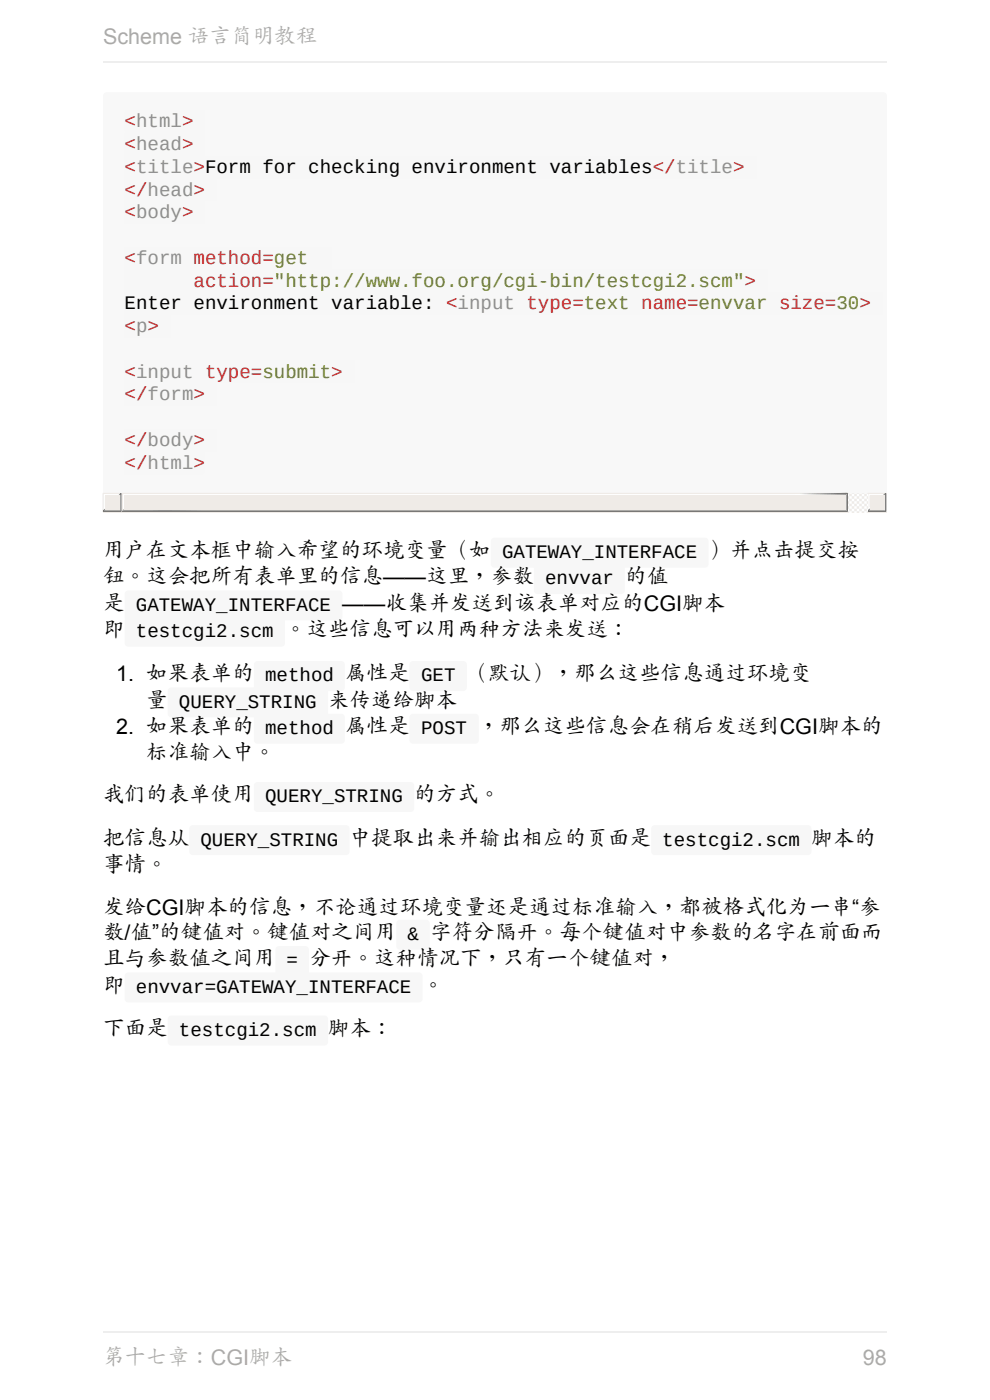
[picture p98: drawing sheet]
<svg xmlns="http://www.w3.org/2000/svg" width="210mm" height="297mm" viewBox="0 0 210 297" stroke-linecap="round" stroke-linejoin="round" font-family="sans-serif">
<defs><g id="words">
<g font-size="4.6" fill="#aaa">
<text x="21.9" y="9.4">Scheme 语言简明教程</text>
<text x="21.9" y="289.6">第十七章：CGI脚本</text>
<text x="183.1" y="289.6">98</text>
</g>
<g font-size="4.6">
<text x="21.9" y="118.4">用户在文本框中输入希望的环境变量（如</text>
<text x="21.9" y="124">钮。这会把所有表单里的信息——这里，参数</text>
<text x="132.6" y="124">的值</text>
<text x="21.9" y="129.6">是</text>
<text x="21.9" y="135.2">即</text>
<text x="24.7" y="144.6">1. 如果表单的</text>
<text x="73.2" y="144.6">属性是</text>
<text x="24.7" y="155.7">2. 如果表单的</text>
<text x="31" y="150.2">量</text>
<text x="73.2" y="155.7">属性是</text>
<text x="31" y="161.3">标准输入中。</text>
<text x="21.9" y="170.2">我们的表单使用</text>
<text x="21.9" y="179.4">把信息从</text>
<text x="21.9" y="185">事情。</text>
<text x="21.9" y="194.1">发给CGI脚本的信息，不论通过环境变量还是通过标准输入，都被格式化为一串“参</text>
<text x="21.9" y="199.4">数/值”的键值对。键值对之间用</text>
<text x="91.3" y="199.4">字符分隔开。每个键值对中参数的名字在前面而</text>
<text x="21.9" y="205">且与参数值之间用</text>
<text x="65.6" y="205">分开。这种情况下，只有一个键值对，</text>
<text x="21.9" y="210.6">即</text>
<text x="89.7" y="210.6">。</text>
<text x="21.9" y="219.8">下面是</text>
</g>
<g font-size="4.1" fill="#c82829">
<text x="26.4" y="27">&lt;html&gt;</text>
<text x="26.4" y="31.8">&lt;head&gt;</text>
<text x="26.4" y="36.7">&lt;title&gt;Form for checking environment variables&lt;/title&gt;</text>
<text x="26.4" y="41.5">&lt;/head&gt;</text>
<text x="26.4" y="46.3">&lt;body&gt;</text>
<text x="26.4" y="56">&lt;form method=get</text>
<text x="41.1" y="60.8">action=&quot;http://www.foo.org/cgi-bin/testcgi2.scm&quot;&gt;</text>
<text x="26.4" y="70.5">&lt;p&gt;</text>
<text x="26.4" y="80.1">&lt;input type=submit&gt;</text>
<text x="26.4" y="84.9">&lt;/form&gt;</text>
<text x="26.4" y="94.6">&lt;/body&gt;</text>
<text x="26.4" y="99.4">&lt;/html&gt;</text>
</g>
<g font-size="4.1">
<text x="26.4" y="65.6">Enter environment variable: &lt;input type=text name=envvar size=30&gt;</text>
<text x="106.5" y="118.4">GATEWAY_INTERFACE ）并点击提交按</text>
<text x="115.6" y="124">envvar</text>
<text x="28.8" y="129.6">GATEWAY_INTERFACE ——收集并发送到该表单对应的CGI脚本</text>
<text x="28.8" y="135.2">testcgi2.scm 。这些信息可以用两种方法来发送：</text>
<text x="56.2" y="144.6">method</text>
<text x="89.3" y="144.6">GET （默认），那么这些信息通过环境变</text>
<text x="38" y="150.2">QUERY_STRING 来传递给脚本</text>
<text x="56.2" y="155.7">method</text>
<text x="89.3" y="155.7">POST ，那么这些信息会在稍后发送到CGI脚本的</text>
<text x="56.2" y="170.2">QUERY_STRING 的方式。</text>
<text x="42.5" y="179.4">QUERY_STRING 中提取出来并输出相应的页面是</text>
<text x="140.5" y="179.4">testcgi2.scm 脚本的</text>
<text x="86.4" y="199.4">&amp;</text>
<text x="60.8" y="205">=</text>
<text x="28.8" y="210.6">envvar=GATEWAY_INTERFACE</text>
<text x="38" y="219.8">testcgi2.scm 脚本：</text>
</g>
</g></defs>
<path d="M22.1 19.8l.5-.2h164.8a.76 .76 0 0 1 .7 .7v87.7a.76 .76 0 0 1-.7 .7h-164.8a.76 .76 0 0 1-.7-.7v-87.7z" fill-rule="evenodd" fill="#f8f8f8"/>
<path d="M21.9 104.7h166.2v4h-166.2z" fill="#efebe7"/>
<path d="M21.9 104.7h3.5l-3.5 3.5z" fill="none" stroke="#efebe7" stroke-width=".25"/>
<path d="M25.7 104.7v3.8h-3.8z" fill="none" stroke="#767472" stroke-width=".25"/>
<path d="M22.1 104.9h3.1l-3.1 3.1z" fill="none" stroke="#fff" stroke-width=".25"/>
<path d="M25.4 104.9v3.3h-3.3z" fill="none" stroke="#9f9d9a" stroke-width=".25"/>
<path d="M22.4 105.2h3v3h-3z" fill="#efebe7"/>
<path d="M184.1 104.7h3.5l-3.5 3.5z" fill="none" stroke="#efebe7" stroke-width=".25"/>
<path d="M187.9 104.7v3.8h-3.8z" fill="none" stroke="#767472" stroke-width=".25"/>
<path d="M184.3 104.9h3.1l-3.1 3.1z" fill="none" stroke="#fff" stroke-width=".25"/>
<path d="M187.6 104.9v3.3h-3.3z" fill="none" stroke="#9f9d9a" stroke-width=".25"/>
<path d="M184.6 105.2h3v3h-3z" fill="#efebe7"/>
<path d="M180 104.7h4.1v4h-4.1z" fill-rule="evenodd" fill="#efebe7"/>
<path d="M180 104.7h4.1v4h-4.1z" fill-rule="evenodd" fill="#fff"/>
<path d="M25.9 104.7h153.6l-153.6 3.5z" fill="none" stroke="#efebe7" stroke-width=".25"/>
<path d="M25.9 108.5l153.9-3.8v3.8z" fill="none" stroke="#767472" stroke-width=".25"/>
<path d="M26.2 104.9h153l-153 3.1z" fill="none" stroke="#fff" stroke-width=".25"/>
<path d="M26.2 108.2l153.3-3.3v3.3z" fill="none" stroke="#9f9d9a" stroke-width=".25"/>
<path d="M26.4 105.2h153.1v3h-153.1z" fill="#efebe7"/>
<g fill="#f7f7f7">
<path d="M26.7 23.6l.5-.2h16.3v4.8h-16.3a.76 .76 0 0 1-.8-.8v-3.3z" fill-rule="evenodd"/>
<path d="M26.4 95.8h16.3a.76 .76 0 0 1 .7 .7v3.3a.76 .76 0 0 1-.7 .8h-16.3z" fill-rule="evenodd"/>
<path d="M104.3 114.3l.6-.2h44.6a.76 .76 0 0 1 .8 .7v4.9a.76 .76 0 0 1-.8 .7h-44.6a.76 .76 0 0 1-.8-.7v-4.9z" fill-rule="evenodd"/>
<path d="M113.5 119.9l.5-.2h17.8a.76 .76 0 0 1 .7 .7v4.9a.76 .76 0 0 1-.7 .7h-17.8a.76 .76 0 0 1-.8-.7v-4.9z" fill-rule="evenodd"/>
<path d="M26.7 125.5l.5-.2h44.7a.76 .76 0 0 1 .7 .7v4.8a.76 .76 0 0 1-.7 .8h-44.7a.76 .76 0 0 1-.8-.8v-4.8z" fill-rule="evenodd"/>
<path d="M26.7 131.1l.5-.3h32.5a.76 .76 0 0 1 .8 .8v4.8a.76 .76 0 0 1-.8 .8h-32.5a.76 .76 0 0 1-.8-.8v-4.8z" fill-rule="evenodd"/>
<path d="M54.1 140.5l.5-.3h17.8a.76 .76 0 0 1 .7 .8v4.8a.76 .76 0 0 1-.7 .8h-17.8a.76 .76 0 0 1-.7-.8v-4.8z" fill-rule="evenodd"/>
<path d="M87.1 140.5l.5-.3h10.7a.76 .76 0 0 1 .7 .8v4.8a.76 .76 0 0 1-.7 .8h-10.7a.76 .76 0 0 1-.7-.8v-4.8z" fill-rule="evenodd"/>
<path d="M35.8 146.1l.5-.3h32.5a.76 .76 0 0 1 .8 .8v4.8a.76 .76 0 0 1-.8 .8h-32.5a.76 .76 0 0 1-.7-.8v-4.8z" fill-rule="evenodd"/>
<path d="M54.1 151.6l.5-.2h17.8a.76 .76 0 0 1 .7 .8v4.8a.76 .76 0 0 1-.7 .8h-17.8a.76 .76 0 0 1-.7-.8v-4.8z" fill-rule="evenodd"/>
<path d="M87.1 151.6l.5-.2h13.2a.76 .76 0 0 1 .8 .8v4.8a.76 .76 0 0 1-.8 .8h-13.2a.76 .76 0 0 1-.7-.8v-4.8z" fill-rule="evenodd"/>
<path d="M54.1 166.1l.5-.2h32.5a.76 .76 0 0 1 .8 .8v4.8a.76 .76 0 0 1-.8 .8h-32.5a.76 .76 0 0 1-.7-.8v-4.8z" fill-rule="evenodd"/>
<path d="M40.4 175.3l.5-.3h32.5a.76 .76 0 0 1 .8 .8v4.8a.76 .76 0 0 1-.8 .8h-32.5a.76 .76 0 0 1-.8-.8v-4.8z" fill-rule="evenodd"/>
<path d="M138.3 175.3l.6-.3h32.5a.76 .76 0 0 1 .7 .8v4.8a.76 .76 0 0 1-.7 .8h-32.5a.76 .76 0 0 1-.8-.8v-4.8z" fill-rule="evenodd"/>
<path d="M84.3 195.3l.5-.2h5.6a.76 .76 0 0 1 .8 .8v4.8a.76 .76 0 0 1-.8 .8h-5.6a.76 .76 0 0 1-.7-.8v-4.8z" fill-rule="evenodd"/>
<path d="M58.6 200.9l.6-.2h5.6a.76 .76 0 0 1 .7 .8v4.8a.76 .76 0 0 1-.7 .8h-5.6a.76 .76 0 0 1-.8-.8v-4.8z" fill-rule="evenodd"/>
<path d="M26.7 206.5l.5-.2h61.7a.76 .76 0 0 1 .7 .8v4.8a.76 .76 0 0 1-.7 .8h-61.7a.76 .76 0 0 1-.8-.8v-4.8z" fill-rule="evenodd"/>
<path d="M35.8 215.7l.5-.3h32.5a.76 .76 0 0 1 .8 .8v4.8a.76 .76 0 0 1-.8 .8h-32.5a.76 .76 0 0 1-.7-.8v-4.8z" fill-rule="evenodd"/>
</g>
<g fill="#f7f7f7">
<path d="M26.4 28.2h17.1v4.8h-17.1z"/>
<path d="M26.4 33h134.1v4.9h-134.1z"/>
<path d="M26.4 37.9h19.6v4.8h-19.6z"/>
<path d="M26.4 42.7h17.1v4.8h-17.1z"/>
<path d="M26.4 52.3h44v4.9h-44z"/>
<path d="M26.4 57.2h136.4v4.8h-136.4z"/>
<path d="M26.4 62h160.8v4.8h-160.8z"/>
<path d="M26.4 66.8h9.7v4.8h-9.7z"/>
<path d="M26.4 76.5h48.8v4.8h-48.8z"/>
<path d="M26.4 81.3h19.6v4.8h-19.6z"/>
<path d="M26.4 91h19.6v4.8h-19.6z"/>
</g>
<path d="M21.9 13.1h166.2M21.9 282.6h166.2" fill="none" stroke="#eee" stroke-width=".25"/>
<use href="#words"/>
</svg>
